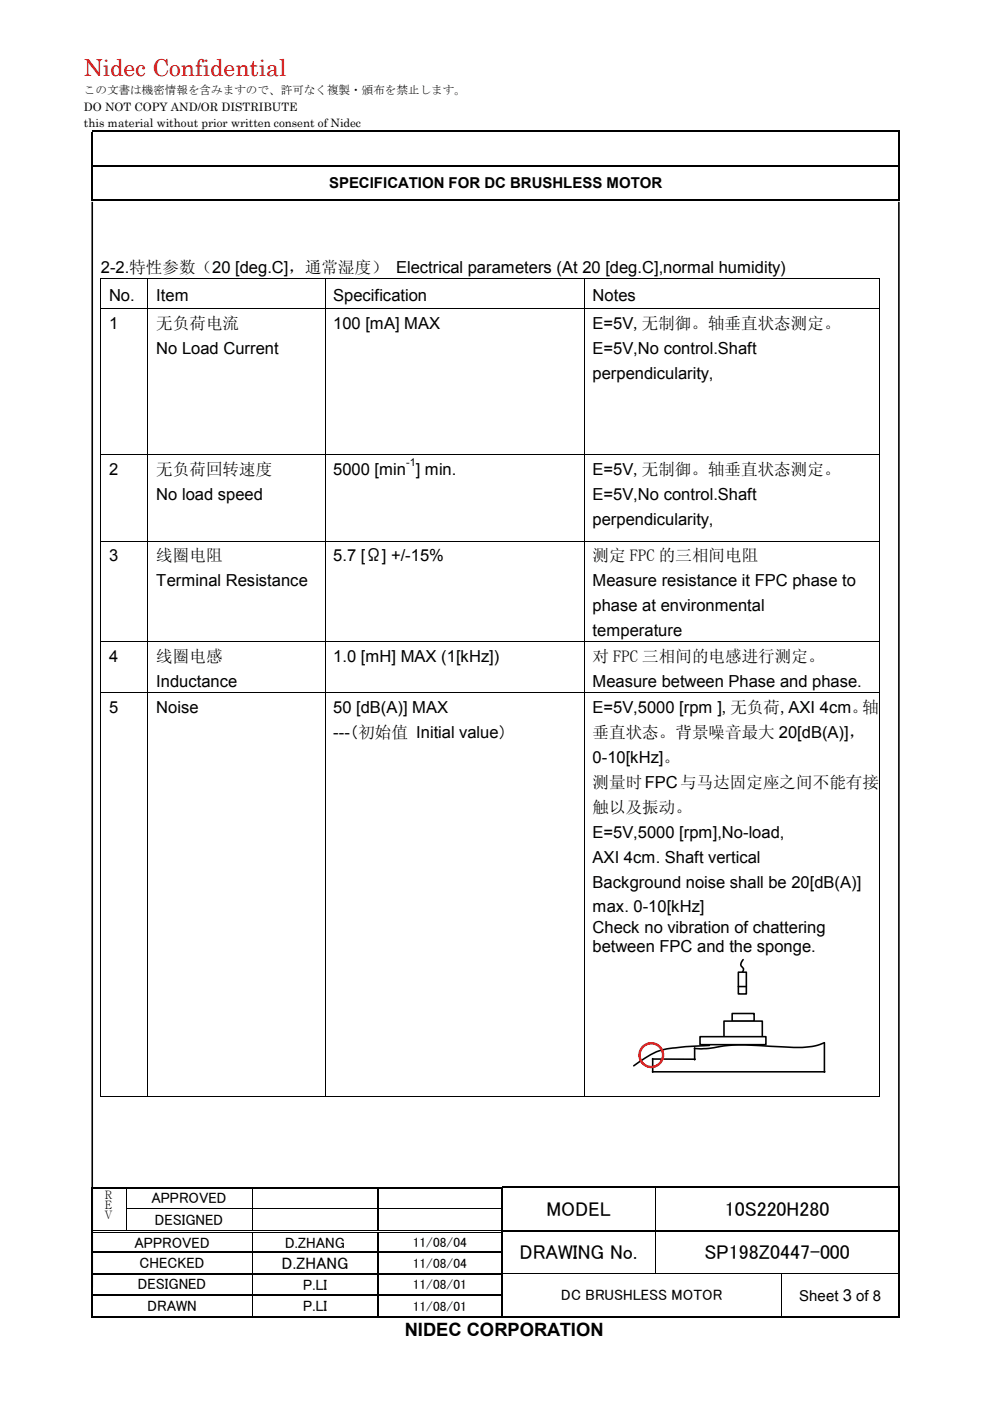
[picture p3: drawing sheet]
<svg xmlns="http://www.w3.org/2000/svg" width="210mm" height="297mm" viewBox="0 0 210 297" stroke-linecap="round" stroke-linejoin="round" font-family="sans-serif">
<defs><g id="words">
<text font-size="5" fill="#f00" x="17.8" y="16.2">Nidec Confidential</text>
<g font-size="4.2">
<text x="115.9" y="257.7">MODEL</text>
<text x="153.7" y="257.7">10S220H280</text>
<text x="110.2" y="266.9">DRAWING No.</text>
<text x="149.4" y="266.9">SP198Z0447-000</text>
</g>
<text font-size="3.9" x="85.8" y="283.2">NIDEC CORPORATION</text>
<g font-size="3.5">
<text x="21.4" y="57.8">2-2.特性参数（20 [deg.C]，通常湿度） Electrical parameters (At 20 [deg.C],normal humidity)</text>
<text x="23.1" y="63.8">No.</text>
<text x="33.1" y="63.8">Item</text>
<text x="70.7" y="63.8">Specification</text>
<text x="125.6" y="63.8">Notes</text>
<text x="23.1" y="69.8">1</text>
<text x="33.1" y="69.8">无负荷电流</text>
<text x="70.7" y="69.8">100 [mA] MAX</text>
<text x="125.6" y="69.8">E=5V,无制御。轴垂直状态测定。</text>
<text x="33.1" y="75.1">No Load Current</text>
<text x="125.6" y="75.1">E=5V,No control.Shaft</text>
<text x="125.6" y="80.4">perpendicularity,</text>
<text x="23.1" y="100.7">2</text>
<text x="33.1" y="100.7">无负荷回转速度</text>
<text x="70.7" y="100.7">5000 [min ] min.</text>
<text x="125.6" y="100.7">E=5V,无制御。轴垂直状态测定。</text>
<text x="33.1" y="106">No load speed</text>
<text x="125.6" y="106">E=5V,No control.Shaft</text>
<text x="125.6" y="111.3">perpendicularity,</text>
<text x="23.1" y="119">3</text>
<text x="33.1" y="119">线圈电阻</text>
<text x="70.7" y="119">5.7 [Ω] +/-15%</text>
<text x="125.6" y="119">测定 FPC 的三相间电阻</text>
<text x="33.1" y="124.3">Terminal Resistance</text>
<text x="125.6" y="124.3">Measure resistance it FPC phase to</text>
<text x="125.6" y="129.6">phase at environmental</text>
<text x="125.6" y="134.9">temperature</text>
<text x="23.1" y="140.4">4</text>
<text x="33.1" y="140.4">线圈电感</text>
<text x="70.7" y="140.4">1.0 [mH] MAX (1[kHz])</text>
<text x="125.6" y="140.4">对 FPC 三相间的电感进行测定。</text>
<text x="33.1" y="145.7">Inductance</text>
<text x="125.6" y="145.7">Measure between Phase and phase.</text>
<text x="23.1" y="151.1">5</text>
<text x="33.1" y="151.1">Noise</text>
<text x="70.7" y="151.1">50 [dB(A)] MAX</text>
<text x="125.6" y="151.1">E=5V,5000 [rpm ],无负荷,AXI 4cm。轴</text>
<text x="70.7" y="156.4">---（初始值 Initial value）</text>
<text x="125.6" y="161.7">0-10[kHz]。</text>
<text x="125.6" y="156.4">垂直状态。背景噪音最大 20[dB(A)]，</text>
<text x="125.6" y="167">测量时FPC与马达固定座之间不能有接</text>
<text x="125.6" y="172.3">触以及振动。</text>
<text x="125.6" y="177.6">E=5V,5000 [rpm],No-load,</text>
<text x="125.6" y="182.9">AXI 4cm. Shaft vertical</text>
<text x="125.6" y="188.2">Background noise shall be 20[dB(A)]</text>
<text x="125.6" y="193.5">max. 0-10[kHz]</text>
<text x="125.6" y="197.8">Check no vibration of chattering</text>
<text x="125.6" y="201.8">between FPC and the sponge.</text>
<text x="59.8" y="269.2">D.ZHANG</text>
</g>
<g font-size="3.2">
<text x="69.8" y="39.9">SPECIFICATION FOR DC BRUSHLESS MOTOR</text>
<text x="32.1" y="255.1">APPROVED</text>
<text x="32.8" y="259.6">DESIGNED</text>
<text x="28.5" y="264.5">APPROVED</text>
<text x="29.6" y="268.8">CHECKED</text>
<text x="60.5" y="264.5">D.ZHANG</text>
<text x="29.2" y="273.4">DESIGNED</text>
<text x="64.3" y="273.5">P.LI</text>
<text x="119" y="275.6">DC BRUSHLESS MOTOR</text>
<text x="169.5" y="275.8">Sheet 3 of 8</text>
<text x="31.3" y="278">DRAWN</text>
<text x="64.3" y="278">P.LI</text>
</g>
<g font-size="2.8">
<text x="87.5" y="264.4">11/08/04</text>
<text x="87.5" y="268.8">11/08/04</text>
<text x="87.5" y="273.4">11/08/01</text>
<text x="87.5" y="278">11/08/01</text>
</g>
<g font-size="2.5">
<text x="17.8" y="20">この文書は機密情報を含みますので、許可なく複製・頒布を禁止します。</text>
<text x="17.8" y="23.5">DO NOT COPY AND/OR DISTRIBUTE</text>
<text x="17.8" y="27">this material without prior written consent of Nidec</text>
<text x="21.8" y="254.2">Ｒ</text>
<text x="21.8" y="256.3">Ｅ</text>
<text x="21.8" y="258.4">Ｖ</text>
</g>
<text font-size="2.3" x="86.1" y="98.9">-1</text>
</g></defs>
<g fill="none" stroke="#000" stroke-width=".25">
<path d="M19.4 27.8h171.1M190.6 27.9v7M190.6 35.3v6.9M80.2 252v4.2M80.2 256.5v4.3M106.6 251.8h32.2M139.1 251.8h51.4M190.6 252v4.2M190.6 256.5v4.3M19.8 265.5h33.6M19.8 270.1h33.6M19.8 274.7h33.6"/>
<path d="M53.6 265.5h26.5M53.6 270.1h26.5M53.6 274.7h26.5M80.2 261.4v4M80.2 265.6v4.4M80.2 270.2v4.3M80.2 274.8v4.3M80.3 265.5h25.9M80.3 270.1h25.9M80.3 274.7h25.9M106.6 260.9h32.2M106.6 279.2h59"/>
<path d="M139.1 260.9h51.4M165.8 279.2h24.7M190.6 261.4v4M190.6 265.6v4.4M190.6 270.2v4.3M190.6 274.8v4.3"/>
</g>
<g fill="#000">
<path d="M19.4 34.9h.4v.4h-.4zM190.5 27.7h.3v.2h-.3zM190.5 34.9h.3v.4h-.3zM19.4 42.2h.4v.4h-.4zM21.3 58.9h.2v.2h-.2zM31.3 58.9h.2v.2h-.2zM68.8 58.9h.2v.2h-.2zM123.8 58.9h.2v.2h-.2zM186.3 58.9h.2v.2h-.2zM190.5 42.2h.3v.4h-.3zM21.3 65.4h.2v.2h-.2zM31.3 65.4h.2v.2h-.2z"/>
<path d="M68.8 65.4h.2v.2h-.2zM123.8 65.4h.2v.2h-.2zM186.3 65.4h.2v.2h-.2zM21.3 96.3h.2v.1h-.2zM31.3 96.3h.2v.1h-.2zM68.8 96.3h.2v.1h-.2zM123.8 96.3h.2v.1h-.2zM186.3 96.3h.2v.1h-.2zM21.3 114.6h.2v.2h-.2zM31.3 114.6h.2v.2h-.2zM68.8 114.6h.2v.2h-.2zM123.8 114.6h.2v.2h-.2z"/>
<path d="M186.3 114.6h.2v.2h-.2zM21.3 136h.2v.1h-.2zM31.3 136h.2v.1h-.2zM68.8 136h.2v.1h-.2zM123.8 136h.2v.1h-.2zM186.3 136h.2v.1h-.2zM19.4 251.6h.4v.4h-.4zM19.4 256.2h.4v.3h-.4zM26.7 251.6h.3v.4h-.3zM26.7 256.2h.1v.3h-.1zM53.4 251.6h.3v.4h-.3zM53.4 256.2h.1v.3h-.1z"/>
<path d="M80.1 251.6h.3v.4h-.3zM80.1 256.2h.2v.3h-.2zM106.2 251.6h.4v.4h-.4zM106.2 256.2h.4v.3h-.4zM138.8 251.9l.2 .1zM138.8 251.6h.3v.3h-.3zM138.8 256.2h.2v.3h-.2zM190.5 251.6h.3v.4h-.3zM190.5 251.6h.3v.3h-.3zM190.5 256.2h.3v.3h-.3zM19.4 260.8h.4v.6h-.4zM19.4 265.4h.4v.2h-.4z"/>
<path d="M19.4 270h.4v.2h-.4zM19.4 274.5h.4v.3h-.4zM19.4 279.1h.4v.3h-.4zM26.7 260.8h.5v.2h-.5zM26.7 261.2h.5v.1h-.5zM53.4 261.3l.1 .1zM53.4 260.8h.5v.2h-.5zM53.4 261.2h.5v.1h-.5zM53.4 265.4h.2v.2h-.2zM53.4 270h.2v.2h-.2zM53.4 274.5h.2v.3h-.2zM53.4 279.1h.3v.3h-.3z"/>
<path d="M80.1 261.3l.2 .1zM80.1 260.8h.5v.2h-.5zM80.1 261.2h.5v.1h-.5zM80.1 265.4h.2v.2h-.2zM80.1 270h.2v.2h-.2zM80.1 274.5h.2v.3h-.2zM80.1 279.1h.3v.3h-.3zM106.2 260.8h.4v.6h-.4zM106.2 265.4h.4v.2h-.4zM106.2 270h.4v.2h-.4zM106.2 274.5h.4v.3h-.4zM106.2 279.1h.4v.3h-.4z"/>
<path d="M138.8 261.1h.2v.3h-.2zM138.8 260.8h.3v.3h-.3zM138.8 265.4h.2v.2h-.2zM138.8 270h.2v.1h-.2zM165.6 270.1l.1 .1zM165.6 270h.1v.1h-.1zM165.6 274.5h.1v.3h-.1zM165.6 279.1h.2v.3h-.2zM190.5 260.8h.3v.6h-.3zM190.5 265.4h.3v.2h-.3zM190.5 270h.3v.2h-.3zM190.5 274.5h.3v.3h-.3z"/>
<path d="M190.5 279.1h.3v.3h-.3z"/>
</g>
<g fill="none" stroke="#000" stroke-width=".34">
<path d="M19.6 27.9v7M19.6 35.3v6.9M19.8 35.1h170.7M19.6 42.8v230.2M19.8 42.4h170.7M190.6 42.8v230.2M19.6 252v4.2M19.6 256.5v4.3M19.8 251.8h6.9M27 251.8h26.4M53.7 251.8h26.4M80.4 251.8h25.8"/>
<path d="M106.4 252v4.2M106.4 256.5v4.3M19.6 261.4v4M19.6 265.6v4.4M19.6 270.2v4.3M19.6 274.8v4.3M19.8 279.3h33.6M53.7 279.3h26.4M80.4 279.3h25.8M106.4 261.4v4M106.4 265.6v4.4M106.4 270.2v4.3"/>
<path d="M106.4 274.8v4.3"/>
</g>
<g fill="none" stroke="#000" stroke-width=".21">
<path d="M21.4 59.1v6.3M21.5 59h9.8M31.4 59.1v6.3M31.5 59h37.3M68.9 59.1v6.3M69 59h54.8M123.9 59.1v6.3M124 59h62.3M186.4 59.1v6.3M21.4 65.6v30.7M21.5 65.5h9.8M31.4 65.6v30.7"/>
<path d="M31.5 65.5h37.3M68.9 65.6v30.7M69 65.5h54.8M123.9 65.6v30.7M124 65.5h62.3M186.4 65.6v30.7M21.4 96.4v18.2M21.5 96.3h9.8M31.4 96.4v18.2M31.5 96.3h37.3M68.9 96.4v18.2M69 96.3h54.8"/>
<path d="M123.9 96.4v18.2M124 96.3h62.3M186.4 96.4v18.2M21.4 114.8v21.2M21.5 114.7h9.8M31.4 114.8v21.2M31.5 114.7h37.3M68.9 114.8v21.2M69 114.7h54.8M123.9 114.8v21.2M124 114.7h62.3M186.4 114.8v21.2"/>
<path d="M21.4 136.1v10.6M21.5 136.1h9.8M31.4 136.1v10.6M31.5 136.1h37.3M68.9 136.1v10.6M69 136.1h54.8M123.9 136.1v10.6M124 136.1h62.3M186.4 136.1v10.6M26.8 252v4.2M26.8 256.5v4.3M26.8 256.3h26.6"/>
<path d="M53.5 252v4.2M53.5 256.5v4.3M53.6 256.3h26.5M80.3 256.3h25.9M138.9 252v4.2M138.9 256.5v4.3M19.8 260.9h6.9M19.8 261.2h6.9M27.2 260.9h26.2M27.2 261.2h26.2M53.5 261.4v4M53.5 265.6v4.4"/>
<path d="M53.5 270.2v4.3M53.5 274.8v4.3M53.9 260.9h26.2M53.9 261.2h26.2M80.6 260.9h25.6M80.6 261.2h25.6M106.6 270h32.2M138.9 261.4v4M138.9 265.6v4.4M139 270h26.6M165.6 270.2v4.3M165.6 274.8v4.3"/>
<path d="M165.7 270h24.8"/>
</g>
<path d="M155.2 214.9h4.7v1.6h-4.7z" fill-rule="evenodd" fill="#fff"/>
<path d="M155.2 214.9h4.7v1.6h-4.7z" fill="none" stroke="#000" stroke-width=".34"/>
<path d="M153.5 216.5h8.1v3.4h-8.1z" fill-rule="evenodd" fill="#fff"/>
<path d="M153.5 216.5h8.1v3.4h-8.1z" fill="none" stroke="#000" stroke-width=".34"/>
<path d="M148.4 219.8h14v1.7h-14z" fill-rule="evenodd" fill="#fff"/>
<path d="M148.4 219.8h14v1.7h-14zM157.6 203.5a1.19 1.19 0 0 0 0 1.9l-.4 1.2" fill="none" stroke="#000" stroke-width=".34"/>
<path d="M156.5 206.1h1.7v4.6h-1.7z" fill-rule="evenodd" fill="#fff"/>
<path d="M156.5 206.1h1.7v4.6h-1.7zM156.5 209.2h1.7M138.3 227.2h36.6M138.3 224.5l9.1 .1M138.4 224.5v2.8M147.3 222.2v2.5M150.4 221.7h-1.7a44.7 44.7 0 0 0-9 1.1l-1.7 .8-3.6 2.4M174.7 221.1a17.7 17.7 0 0 1-8.8 .9l-.9-.1a65.9 65.9 0 0 0-11.5-.2l-3.3 .6h-3M174.8 221.1v6.2" fill="none" stroke="#000" stroke-width=".34"/>
<circle cx="138.1" cy="223.7" r="2.51" fill="none" stroke="#f00" stroke-width=".51"/>
<path d="M21.3 146.7h.2v.2h-.2zM31.3 146.7h.2v.2h-.2zM68.8 146.7h.2v.2h-.2zM123.8 146.7h.2v.2h-.2zM186.3 146.7h.2v.2h-.2zM21.3 232.3h.2v.2h-.2zM31.3 232.3h.2v.2h-.2zM68.8 232.3h.2v.2h-.2zM123.8 232.3h.2v.2h-.2zM186.3 232.3h.2v.2h-.2z" fill="#000"/>
<g fill="none" stroke="#000" stroke-width=".21">
<path d="M21.4 146.9v85.4M21.5 146.8h9.8M31.4 146.9v85.4M31.5 146.8h37.3M68.9 146.9v85.4M69 146.8h54.8M123.9 146.9v85.4M124 146.8h62.3M186.4 146.9v85.4M21.5 232.4h9.8M31.5 232.4h37.3M69 232.4h54.8"/>
<path d="M124 232.4h62.3"/>
</g>
<use href="#words"/>
</svg>
